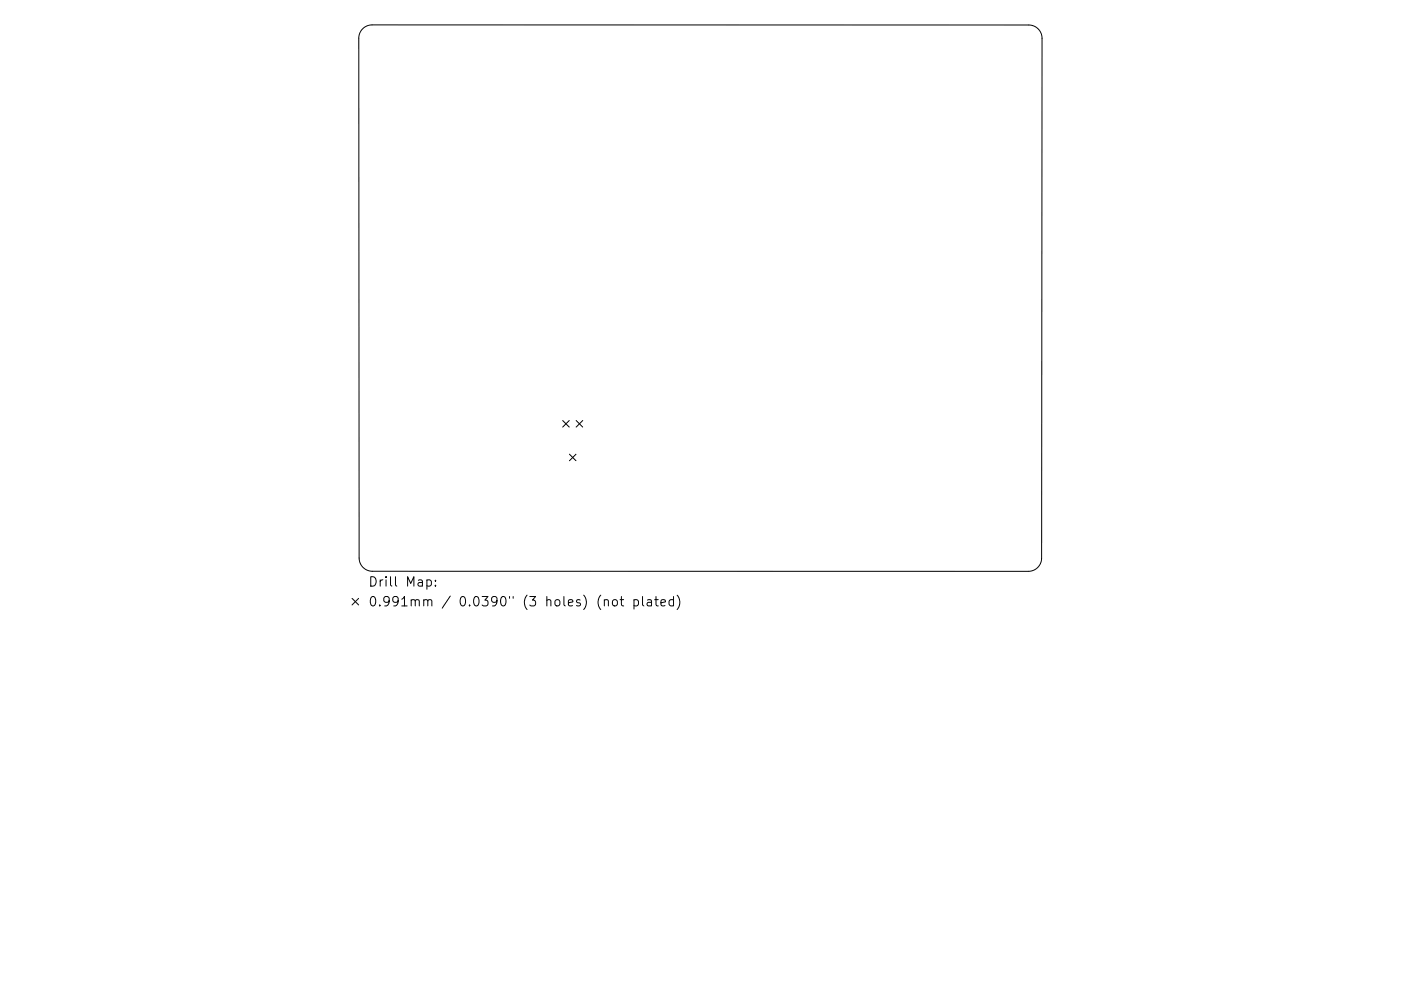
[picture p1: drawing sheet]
<svg xmlns="http://www.w3.org/2000/svg" width="297mm" height="210mm" viewBox="0 0 297 210" stroke-linecap="round" stroke-linejoin="round" font-family="sans-serif">
<defs><g id="words">
<g font-size="2.8">
<text x="78" y="124.5">Drill Map:</text>
<text x="78" y="128.7">0.991mm / 0.0390&quot; (3 holes) (not plated)</text>
</g>
</g></defs>
<g fill="none" stroke="#000" stroke-width=".21">
<path d="M76.9 6.1a2.81 2.81 0 0 1 2-.8h139.2a2.81 2.81 0 0 1 2.8 2.8l-.1 110.3a2.81 2.81 0 0 1-2.8 2.8h-139a2.81 2.81 0 0 1-2.9-2.8v-110.3a2.81 2.81 0 0 1 .8-2zM119.3 89.2l1.4 1.4M120.7 89.2l-1.4 1.4M120.7 96.4l1.4 1.4M122.1 96.4l-1.4 1.4M122.2 89.2l1.4 1.4M123.6 89.2l-1.4 1.4M74.6 127l1.4 1.3M76 127l-1.4 1.3M90.5 123.1l.6-.1 .4 .4v.6l-.2 .3h-.8M92.3 124.2v.2M92.3 123.1v.2"/>
<path d="M128.1 127.4l.3-.2 .5 .1 .1 1.3M129.9 127.4l.3-.2a.54 .54 0 0 1 .7 .4v.6a.54 .54 0 0 1-.5 .4 .54 .54 0 0 1-.6-.4zM131.5 127.2h.7M131.8 126.6v1.7v.2l.4 .1M134.4 127.3l.6-.1 .4 .4v.6l-.2 .3h-.8M134.4 127.2v2M136.2 126.6v1.7l.3 .3M137.3 127.3h.7l.1 1.3M138.1 127.7l-.6 .1a.39 .39 0 0 0-.3 .4 .39 .39 0 0 0 .3 .4l.6-.1M138.8 127.2h.8M139.1 126.6v1.7l.1 .2 .4 .1M140.1 127.9l1-.2-.1-.4-.6-.1-.3 .3 .1 1h.8"/>
<path d="M142.8 127.3l-.6-.1-.4 .4v.6l.2 .3h.8M142.8 126.6v2M143.6 126.3a2.29 2.29 0 0 1 0 3"/>
</g>
<use href="#words"/>
</svg>
